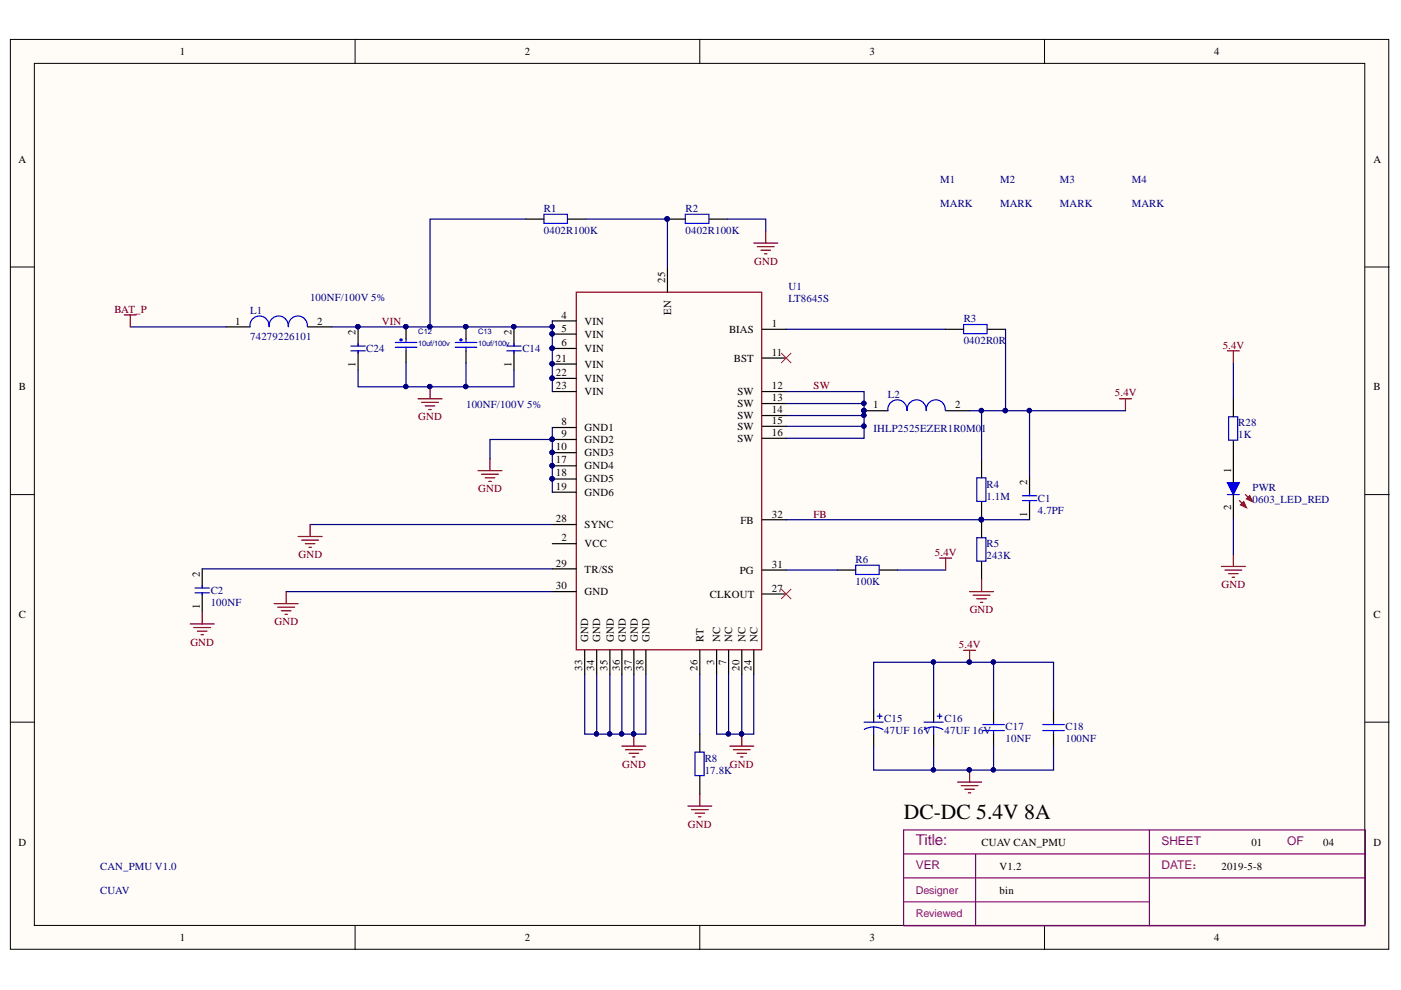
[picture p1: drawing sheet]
<svg xmlns="http://www.w3.org/2000/svg" width="297mm" height="210mm" viewBox="0 0 297 210" stroke-linecap="round" stroke-linejoin="round" font-family="sans-serif">
<defs><g id="words">
<text font-size="4.6" x="191.6" y="173.7">DC-DC 5.4V 8A</text>
<text font-size="3.2" fill="#7d0089" x="194.2" y="179.1">Title:</text>
<g font-size="2.5" fill="#800080">
<text x="246.3" y="179.2">SHEET</text>
<text x="272.9" y="179.2">OF</text>
<text x="194.2" y="184.3">VER</text>
</g>
<text font-size="2.5" fill="#a1006a" x="246.3" y="184.3">DATE：</text>
<g font-size="2.3">
<text x="38.2" y="11.7">1</text>
<text x="111.3" y="11.7">2</text>
<text x="184.4" y="11.7">3</text>
<text x="257.5" y="11.7">4</text>
<text x="3.9" y="34.5">A</text>
<text x="291.2" y="34.5">A</text>
<text x="141" y="59.9" transform="rotate(-90 141 59.9)">25</text>
<text x="49.8" y="68.8">1</text>
<text x="67.3" y="68.8">2</text>
<text x="75.4" y="71.1" transform="rotate(-90 75.4 71.1)">2</text>
<text x="108.5" y="71.1" transform="rotate(-90 108.5 71.1)">2</text>
<text x="119" y="67.6">4</text>
<text x="119" y="70.3">5</text>
<text x="123.9" y="68.8">VIN</text>
<text x="123.9" y="71.6">VIN</text>
<text x="142.3" y="66.8" transform="rotate(-90 142.3 66.8)">EN</text>
<text x="154.6" y="70.6">BIAS</text>
<text x="163.6" y="69.3">1</text>
<text x="75.4" y="77.8" transform="rotate(-90 75.4 77.8)">1</text>
<text x="108.5" y="77.8" transform="rotate(-90 108.5 77.8)">1</text>
<text x="117.9" y="76.7">21</text>
<text x="119" y="73.4">6</text>
<text x="123.9" y="74.7">VIN</text>
<text x="123.9" y="77.9">VIN</text>
<text x="155.6" y="76.7">BST</text>
<text x="163.6" y="75.4">11</text>
<text x="4" y="82.8">B</text>
<text x="117.9" y="79.7">22</text>
<text x="117.9" y="82.5">23</text>
<text x="123.9" y="81">VIN</text>
<text x="123.9" y="83.8">VIN</text>
<text x="156.4" y="83.8">SW</text>
<text x="163.6" y="82.5">12</text>
<text x="291.2" y="82.8">B</text>
<text x="156.4" y="86.3">SW</text>
<text x="156.4" y="88.9">SW</text>
<text x="163.6" y="85.1">13</text>
<text x="163.6" y="87.6">14</text>
<text x="163.6" y="89.9">15</text>
<text x="185.1" y="86.6">1</text>
<text x="202.5" y="86.6">2</text>
<text x="117.9" y="95.4">10</text>
<text x="119" y="90.1">8</text>
<text x="119" y="92.7">9</text>
<text x="123.9" y="91.4">GND1</text>
<text x="123.9" y="93.9">GND2</text>
<text x="156.4" y="91.1">SW</text>
<text x="156.4" y="93.7">SW</text>
<text x="163.6" y="92.4">16</text>
<text x="117.9" y="98.2">17</text>
<text x="117.9" y="101">18</text>
<text x="123.9" y="96.7">GND3</text>
<text x="123.9" y="99.5">GND4</text>
<text x="261" y="100.3" transform="rotate(-90 261 100.3)">1</text>
<text x="117.9" y="103.9">19</text>
<text x="123.9" y="102.3">GND5</text>
<text x="123.9" y="105.2">GND6</text>
<text x="217.8" y="102.8" transform="rotate(-90 217.8 102.8)">2</text>
<text x="117.9" y="110.7">28</text>
<text x="123.9" y="112">SYNC</text>
<text x="157" y="111">FB</text>
<text x="163.6" y="109.7">32</text>
<text x="217.8" y="109.6" transform="rotate(-90 217.8 109.6)">1</text>
<text x="261" y="108" transform="rotate(-90 261 108)">2</text>
<text x="119" y="114.8">2</text>
<text x="123.9" y="116.1">VCC</text>
<text x="42.4" y="122.4" transform="rotate(-90 42.4 122.4)">2</text>
<text x="117.9" y="120.1">29</text>
<text x="117.9" y="125">30</text>
<text x="123.9" y="121.4">TR/SS</text>
<text x="156.9" y="121.7">PG</text>
<text x="163.6" y="125.5">27</text>
<text x="163.6" y="120.4">31</text>
<text x="4" y="131">C</text>
<text x="42.4" y="129.1" transform="rotate(-90 42.4 129.1)">1</text>
<text x="123.9" y="126.2">GND</text>
<text x="150.5" y="126.7">CLKOUT</text>
<text x="291.2" y="131">C</text>
<text x="124.7" y="136.1" transform="rotate(-90 124.7 136.1)">GND</text>
<text x="127.2" y="136.1" transform="rotate(-90 127.2 136.1)">GND</text>
<text x="130.1" y="136.1" transform="rotate(-90 130.1 136.1)">GND</text>
<text x="132.7" y="136.1" transform="rotate(-90 132.7 136.1)">GND</text>
<text x="135.2" y="136.1" transform="rotate(-90 135.2 136.1)">GND</text>
<text x="137.7" y="136.1" transform="rotate(-90 137.7 136.1)">GND</text>
<text x="149.2" y="136.1" transform="rotate(-90 149.2 136.1)">RT</text>
<text x="152.7" y="136.1" transform="rotate(-90 152.7 136.1)">NC</text>
<text x="155.3" y="136.1" transform="rotate(-90 155.3 136.1)">NC</text>
<text x="158" y="136.1" transform="rotate(-90 158 136.1)">NC</text>
<text x="160.6" y="136.1" transform="rotate(-90 160.6 136.1)">NC</text>
<text x="123.4" y="142.2" transform="rotate(-90 123.4 142.2)">33</text>
<text x="126" y="142.2" transform="rotate(-90 126 142.2)">34</text>
<text x="128.8" y="142.2" transform="rotate(-90 128.8 142.2)">35</text>
<text x="131.4" y="142.2" transform="rotate(-90 131.4 142.2)">36</text>
<text x="133.9" y="142.2" transform="rotate(-90 133.9 142.2)">37</text>
<text x="136.5" y="142.2" transform="rotate(-90 136.5 142.2)">38</text>
<text x="147.9" y="142.2" transform="rotate(-90 147.9 142.2)">26</text>
<text x="151.4" y="141.1" transform="rotate(-90 151.4 141.1)">3</text>
<text x="154" y="141.1" transform="rotate(-90 154 141.1)">7</text>
<text x="156.8" y="142.2" transform="rotate(-90 156.8 142.2)">20</text>
<text x="159.3" y="142.2" transform="rotate(-90 159.3 142.2)">24</text>
<text x="3.9" y="179.3">D</text>
<text x="208.1" y="179.3">CUAV CAN_PMU</text>
<text x="265.3" y="179.3">01</text>
<text x="280.6" y="179.3">04</text>
<text x="291.2" y="179.3">D</text>
<text x="211.9" y="184.4">V1.2</text>
<text x="259" y="184.4">2019-5-8</text>
<text x="211.9" y="189.4">bin</text>
<text x="38.2" y="199.6">1</text>
<text x="111.3" y="199.6">2</text>
<text x="184.4" y="199.6">3</text>
<text x="257.5" y="199.6">4</text>
</g>
<g font-size="2.3" fill="#000080">
<text x="199.3" y="38.8">M1</text>
<text x="212" y="38.8">M2</text>
<text x="224.7" y="38.8">M3</text>
<text x="239.9" y="38.8">M4</text>
<text x="115.3" y="45">R1</text>
<text x="145.4" y="45">R2</text>
<text x="199.3" y="43.9">MARK</text>
<text x="212" y="43.9">MARK</text>
<text x="224.7" y="43.9">MARK</text>
<text x="239.9" y="43.9">MARK</text>
<text x="115.3" y="49.5">0402R100K</text>
<text x="145.4" y="49.5">0402R100K</text>
<text x="65.7" y="63.7">100NF/100V 5%</text>
<text x="167.2" y="61.5">U1</text>
<text x="167.2" y="64">LT8645S</text>
<text x="53" y="66.5">L1</text>
<text x="204.3" y="68.3">R3</text>
<text x="53" y="72.1">74279226101</text>
<text x="77.7" y="74.7">C24</text>
<text x="110.7" y="74.7">C14</text>
<text x="204.3" y="72.9">0402R0R</text>
<text x="98.8" y="86.6">100NF/100V 5%</text>
<text x="188.2" y="84.3">L2</text>
<text x="185.2" y="91.6">IHLP2525EZER1R0M01</text>
<text x="262.5" y="90.4">R28</text>
<text x="262.5" y="92.9">1K</text>
<text x="209.1" y="103.4">R4</text>
<text x="209.1" y="105.9">1.1M</text>
<text x="220.1" y="106.4">C1</text>
<text x="265.6" y="104.2">PWR</text>
<text x="265.6" y="106.7">0603_LED_RED</text>
<text x="220.1" y="109">4.7PF</text>
<text x="181.4" y="119.4">R6</text>
<text x="209.1" y="116.1">R5</text>
<text x="209.1" y="118.6">243K</text>
<text x="44.7" y="126">C2</text>
<text x="181.4" y="123.9">100K</text>
<text x="44.7" y="128.5">100NF</text>
<text x="187.5" y="153.1">C15</text>
<text x="187.5" y="155.6">47UF 16V</text>
<text x="200.3" y="153.1">C16</text>
<text x="200.3" y="155.6">47UF 16V</text>
<text x="213.2" y="154.9">C17</text>
<text x="225.9" y="154.9">C18</text>
<text x="149.4" y="161.5">R8</text>
<text x="213.2" y="157.4">10NF</text>
<text x="225.9" y="157.4">100NF</text>
<text x="149.4" y="164.1">17.8K</text>
<text x="21.2" y="184.4">CAN_PMU V1.0</text>
<text x="21.2" y="189.4">CUAV</text>
</g>
<g font-size="2.3" fill="#800000">
<text x="159.9" y="56.1">GND</text>
<text x="24.3" y="66.3">BAT_P</text>
<text x="81" y="68.8">VIN</text>
<text x="259.2" y="73.9">5.4V</text>
<text x="172.5" y="82.5">SW</text>
<text x="88.7" y="89.1">GND</text>
<text x="236.4" y="84">5.4V</text>
<text x="101.4" y="104.4">GND</text>
<text x="172.5" y="109.7">FB</text>
<text x="63.3" y="118.4">GND</text>
<text x="198.2" y="117.8">5.4V</text>
<text x="259" y="124.7">GND</text>
<text x="205.6" y="130">GND</text>
<text x="40.4" y="136.9">GND</text>
<text x="58.2" y="132.6">GND</text>
<text x="203.3" y="137.4">5.4V</text>
<text x="131.9" y="162.7">GND</text>
<text x="154.7" y="162.7">GND</text>
<text x="145.9" y="175.5">GND</text>
</g>
<g font-size="2.3" fill="#800080">
<text x="194.2" y="189.4">Designer</text>
<text x="194.2" y="194.5">Reviewed</text>
</g>
<g font-size="1.6" fill="#000080">
<text x="88.7" y="70.8">C12</text>
<text x="101.4" y="70.8">C13</text>
<text x="88.7" y="73.3">10uf/100v</text>
<text x="101.4" y="73.3">10uf/100v</text>
</g>
</g></defs>
<g fill="#fffcf8" stroke="#000" stroke-width=".21">
<path d="M2.2 8.4h292.2v192.9h-292.2z"/>
<path d="M7.3 13.4h282.1v182.8h-282.1z"/>
</g>
<path d="M75.3 8.4v5M148.4 8.4v5M221.5 8.4v5M2.2 56.6h5.1M289.5 56.6h5M2.2 104.9h5.1M289.5 104.9h5M2.2 153.1h5.1M289.5 153.1h5M75.3 196.3v5.1M148.4 196.3v5.1M221.5 196.3v5.1" fill="none" stroke="#000" stroke-width=".21"/>
<path d="M243.7 176v20.3M191.6 196v-20h97.9v20M191.6 181.1h97.9M191.6 191.2h52.1M191.6 186.1h97.9M191.6 196.3h97.9M206.8 181.1v14.9" fill="none" stroke="#800080" stroke-width=".25"/>
<g fill="none" stroke="#000" stroke-width=".25">
<path d="M111.5 46.5h3.8M120.4 46.5h3.8M141.5 46.5h3.8M150.4 46.5h3.8M48 69.3h5M65.2 69.3h5.1M75.9 69.3v3.8M75.9 74.6v3.9M86.1 69.3v2.5M86.1 74.4v2.5M98.8 69.3v2.5M98.8 74.4v2.5"/>
<path d="M109 69.3v3.8M109 74.6v3.9M200.5 69.8h3.8M209.4 69.8h3.8M183.2 87.1h5.1M200.5 87.1h5.1M208.1 97.5v3.8M208.1 106.4v7.6M208.1 119.1v3.8M218.3 101.1v3.8M218.3 106.4v3.8M42.9 120.6v3.8"/>
<path d="M42.9 125.9v3.9M177.6 120.9h3.8M186.5 120.9h3.8M148.4 155.7v3.8M185.2 150.6v2.5M185.2 155.7v2.5M197.9 150.6v2.5M197.9 155.7v2.5M210.7 150.6v2.5M210.7 155.7v2.5M223.4 150.6v2.5M223.4 155.7v2.5"/>
<path d="M148.4 164.5v3.9"/>
</g>
<g fill="none" stroke="#00f" stroke-width=".25">
<path d="M57 69.2a2.02 2.02 0 0 0-2-2.2 2.02 2.02 0 0 0-2 2.3M61.1 69.2a2.02 2.02 0 0 0-2.1-2.2 2.02 2.02 0 0 0-1.9 2.3M65.2 69.2a2.01 2.01 0 0 0-2.1-2.2 2.01 2.01 0 0 0-1.9 2.3M74.4 74.4h3M74.4 73.4h3M75.9 72.9v.5M75.9 74.4v.5M83.8 73.6h4.6M83.8 72.6h4.6M86.1 71.8v.8M86.1 73.6v.8M96.5 73.6h4.6"/>
<path d="M96.5 72.6h4.6M98.8 71.8v.8M98.8 73.6v.8M107.4 74.4h3.1M107.4 73.4h3.1M109 72.9v.5M109 74.4v.5M192.3 87a2.02 2.02 0 0 0-2.1-2.2 2.02 2.02 0 0 0-1.9 2.3M196.3 87a2.01 2.01 0 0 0-2-2.2 2.01 2.01 0 0 0-2 2.3M200.4 87a2.01 2.01 0 0 0-2-2.2 2.01 2.01 0 0 0-2 2.3M216.8 106.1h3M216.8 105.1h3"/>
<path d="M218.3 104.6v.5M218.3 106.1v.5M41.3 125.7h3.1M41.3 124.7h3.1M42.9 124.2v.5M42.9 125.7v.5M183.2 153.1h4.1M185.2 154.1l.9 .1 1.1 .5M185.2 154.1l-1.2 .2-.8 .3M185.2 154.1v1.6M186 151.8h1M186.5 151.3v1.1"/>
<path d="M195.9 153.1h4.1M197.9 154.1l.9 .1 1.1 .5M197.9 154.1l-1.2 .2-.7 .3M197.9 154.1v1.6M198.7 151.8h1M199.2 151.3v1.1M208.4 154.9h4.5M208.4 153.6h4.5M210.7 153.1v.5M210.7 154.9v.8M221.1 154.9h4.6M221.1 153.6h4.6"/>
<path d="M223.4 153.1v.5M223.4 154.9v.8"/>
</g>
<g fill="#000080" stroke="#000080" stroke-width=".21">
<circle cx="183.1" cy="87" r=".46"/>
<circle cx="183.1" cy="88.1" r=".46"/>
<circle cx="183.1" cy="90.3" r=".46"/>
<circle cx="183.1" cy="85.5" r=".46"/>
<circle cx="91.1" cy="69.3" r=".46"/>
<circle cx="141.4" cy="46.4" r=".47"/>
<circle cx="213.1" cy="87" r=".47"/>
<circle cx="208.1" cy="110.2" r=".46"/>
<circle cx="208.1" cy="87" r=".46"/>
<circle cx="218.2" cy="87" r=".46"/>
<circle cx="154.4" cy="155.6" r=".46"/>
<circle cx="157.2" cy="155.6" r=".46"/>
<circle cx="134.3" cy="155.6" r=".46"/>
<circle cx="131.8" cy="155.6" r=".46"/>
<circle cx="126.5" cy="155.6" r=".46"/>
<circle cx="117.1" cy="93.1" r=".46"/>
<circle cx="98.7" cy="69.3" r=".46"/>
<circle cx="86" cy="69.3" r=".46"/>
<circle cx="91.1" cy="82" r=".46"/>
<circle cx="108.9" cy="69.3" r=".46"/>
<circle cx="210.6" cy="163.2" r=".46"/>
<circle cx="205.5" cy="163.2" r=".46"/>
<circle cx="197.9" cy="163.2" r=".46"/>
<circle cx="210.6" cy="140.4" r=".46"/>
<circle cx="197.9" cy="140.4" r=".46"/>
<circle cx="205.5" cy="140.4" r=".46"/>
<circle cx="98.7" cy="82" r=".46"/>
<circle cx="75.9" cy="69.3" r=".46"/>
<circle cx="117.1" cy="69.3" r=".46"/>
<circle cx="86" cy="82" r=".46"/>
</g>
<g fill="none" stroke="#000080" stroke-width=".25">
<path d="M111.5 46.5h-20.3v22.8M124.2 46.5h17.3v10.4M154.2 46.5h8.2v2.5M27.6 69.3h20.4M70.3 69.3h46.8M75.9 78.5v3.5h10.2M86.1 76.9v5.1h12.7v-5.1M109 78.5v3.5h-10.2M166.7 69.8h33.8M213.2 69.8v17.3M117.1 93.2h-13.2v4M183.2 85.6v2.5h-16.5"/>
<path d="M183.2 90.4v2.5h-16.5M183.2 88.1v2.3h-16.5M208.1 87.1v10.4M218.3 87.1v14M65.8 111.2h51.3M166.7 110.2h41.4M218.3 110.2h-10.2v.3M42.9 120.6h74.2M60.7 125.4h56.4M166.7 120.9h10.9M190.3 120.9h10.2M124 143v12.7h2.5"/>
<path d="M126.5 143v12.7h.3M131.8 143v12.7M134.4 143v12.7M148.4 143v12.7M151.9 143v12.7h2.6M157.3 143v12.7M185.2 150.6v-10.2h38.2v10.2M185.2 158.2v5.1h25.5v-5.1M197.9 140.4v10.2M197.9 158.2v5.1M210.7 140.4v10.2M223.4 158.2v5.1h-12.7"/>
</g>
<path d="M115.3 45.4h5v2h-5zM145.3 45.4h5v2h-5zM204.3 68.8h5v1.9h-5zM181.4 119.8h5v2h-5zM207.1 101.3h1.9v5h-1.9zM207.1 114h1.9v5h-1.9zM147.4 159.5h1.9v4.9h-1.9z" fill="none" stroke="#0000bf" stroke-width=".25"/>
<g fill="none" stroke="#800000" stroke-width=".25">
<path d="M159.8 51.5h5.1M160.6 52.3h3.5M161.3 53.1h2.1M162.1 53.8h.5M162.4 49v2.5M26.4 66.8h2.5M27.6 66.8v2.5M88.6 84.5h5.1M89.4 85.3h3.6M90.2 86.1h2M90.9 86.8h.5M91.2 82v2.5"/>
<path d="M101.3 99.8h5.1M103.9 97.2v2.6M237.3 84.5h2.6M238.6 84.5v2.6M63.2 113.8h5.1M64 114.5h3.5M64.7 115.3h2.1M65.5 116h.5M65.8 111.2v2.6M102.1 100.5h3.6M102.9 101.3h2M103.6 102.1h.5"/>
<path d="M199.2 118.3h2.6M200.5 118.3v2.6M40.3 132.3h5.1M41.1 133.1h3.6M41.9 133.8h2M42.6 134.6h.5M42.9 129.8v2.5M58.1 128h5.1M58.9 128.7h3.5M59.7 129.5h2M60.4 130.3h.5M60.7 125.4v2.6"/>
<path d="M204.3 137.9h2.5M205.6 125.4h5.1M205.6 137.9v2.5M206.3 126.2h3.6M207.1 127h2M207.9 127.7h.5M208.1 122.9v2.5M131.8 158.2h5.1M132.6 159h3.6M133.4 159.7h2M134.4 155.7v2.5M154.7 158.2h5.1"/>
<path d="M155.5 159h3.5M156.3 159.7h2M157.3 155.7v2.5M134.1 160.5h.5M145.8 170.9h5.1M146.6 171.7h3.6M147.4 172.4h2M148.1 173.2h.5M148.4 168.4v2.5M157 160.5h.5M203 165.8h5.1M203.8 166.6h3.6"/>
<path d="M204.6 167.3h2M205.3 168.1h.5M205.6 163.3v2.5"/>
</g>
<g fill="#00f" stroke="#00f" stroke-width=".25">
<circle cx="97.7" cy="72.1" r=".22"/>
<circle cx="85" cy="72.1" r=".22"/>
</g>
<path d="M260.2 102.3h2.6l-1.3 2.6z" fill="#00f"/>
<path d="M260.2 102.3h2.6l-1.3 2.6zM260.2 104.9h2.6" fill="none" stroke="#00f" stroke-width=".25"/>
<path d="M262.8 106.1l1.2 1.3" fill="none" stroke="#bf0000" stroke-width=".25"/>
<path d="M263 107l.7-.7 .6 1.4z" fill="#bf0000"/>
<path d="M263 107l.7-.7 .6 1.4z" fill="none" stroke="#bf0000" stroke-width=".21"/>
<path d="M261.5 104.9v5" fill="none" stroke="#000" stroke-width=".25"/>
<path d="M264 104.9l1.3 1.2" fill="none" stroke="#bf0000" stroke-width=".25"/>
<path d="M264.2 105.8l.8-.7 .6 1.3z" fill="#bf0000"/>
<path d="M264.2 105.8l.8-.7 .6 1.3z" fill="none" stroke="#bf0000" stroke-width=".21"/>
<g fill="none" stroke="#000" stroke-width=".25">
<path d="M141.5 56.9v5M117.1 68h5.1M117.1 70.8h5.1M117.1 73.9h5.1M117.1 77.2h5.1M161.6 75.9h5.1M161.6 69.8h5.1M117.1 80.2h5.1M117.1 83h5.1M117.1 90.6h5.1M117.1 93.2h5.1M117.1 96h5.1"/>
<path d="M117.1 98.8h5.1M161.6 83h5.1M161.6 85.6h5.1M161.6 88.1h5.1M161.6 90.4h5.1M161.6 92.9h5.1M261.5 84.5v3.9M261.5 93.4v8.9M117.1 101.6h5.1M117.1 104.4h5.1M117.1 111.2h5.1M117.1 115.3h5.1"/>
<path d="M161.6 110.2h5.1M117.1 120.6h5.1M117.1 125.4h5.1M124 137.9v5.1M126.5 137.9v5.1M129.3 137.9v5.1M131.8 137.9v5.1M134.4 137.9v5.1M136.9 137.9v5.1M148.4 137.9v5.1M151.9 137.9v5.1M154.5 137.9v5.1"/>
<path d="M157.3 137.9v5.1M159.8 137.9v5.1M161.6 125.9h5.1M161.6 120.9h5.1"/>
</g>
<path d="M260.5 88.4h1.9v4.9h-1.9z" fill="none" stroke="#0000bf" stroke-width=".25"/>
<path d="M122.2 61.9h39.3v75.9h-39.3zM260.2 74.4h2.6M261.5 74.4v2.5M261.5 117.6v2.5M259 120.1h5M259.7 120.9h3.6M260.5 121.6h2M261.2 122.4h.6" fill="none" stroke="#800000" stroke-width=".25"/>
<path d="M117.1 68v15M261.5 76.9v7.6M117.1 90.6v13.8M166.7 83h16.5v2.6h-16.5M205.6 87.1h33M261.5 109.9v7.7M129.3 143v12.7h-2.5M136.9 143v12.7h-7.6M154.5 143v12.7h5.3v-12.7" fill="none" stroke="#000080" stroke-width=".25"/>
<g fill="#000080" stroke="#000080" stroke-width=".21">
<circle cx="208.1" cy="87" r=".46"/>
<circle cx="213.1" cy="87" r=".47"/>
<circle cx="218.2" cy="87" r=".46"/>
<circle cx="117.1" cy="70.8" r=".46"/>
<circle cx="117.1" cy="73.8" r=".46"/>
<circle cx="117.1" cy="77.1" r=".46"/>
<circle cx="117" cy="80.2" r=".46"/>
<circle cx="117.1" cy="93.1" r=".46"/>
<circle cx="117.1" cy="95.9" r=".46"/>
<circle cx="117" cy="98.7" r=".46"/>
<circle cx="117.1" cy="101.5" r=".46"/>
<circle cx="154.4" cy="155.6" r=".46"/>
<circle cx="157.2" cy="155.6" r=".46"/>
<circle cx="183.1" cy="85.5" r=".46"/>
<circle cx="117.1" cy="69.3" r=".46"/>
<circle cx="129.3" cy="155.6" r=".46"/>
<circle cx="134.3" cy="155.6" r=".46"/>
<circle cx="131.8" cy="155.6" r=".46"/>
</g>
<path d="M165.7 74.9l2 2M167.7 74.9l-2 2M165.7 124.9l2 2.1M167.7 124.9l-2 2.1" fill="none" stroke="#f00" stroke-width=".21"/>
<use href="#words"/>
</svg>
